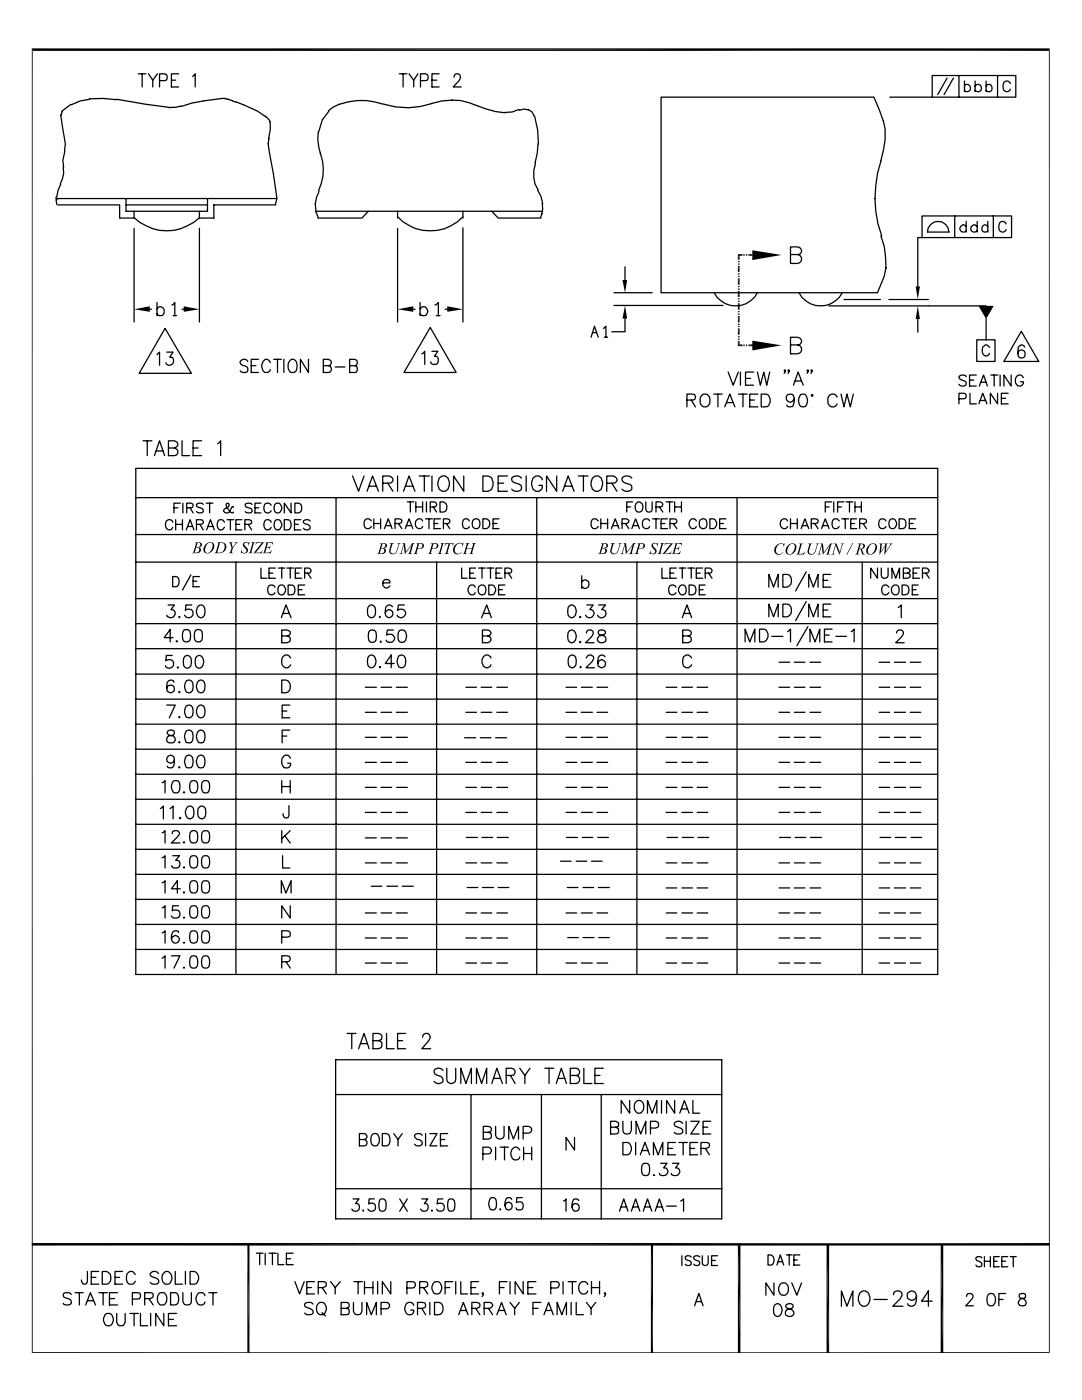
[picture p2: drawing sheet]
<svg xmlns="http://www.w3.org/2000/svg" width="216mm" height="279mm" viewBox="0 0 216 279" stroke-linecap="round" stroke-linejoin="round" font-family="sans-serif">
<g fill="none" stroke="#000" stroke-width=".25">
<path d="M17.9 19.7l2.7-.1 2.7 .3M17.9 19.8l-1.9 .4-1.8 .7M23.3 19.8l10.7 1.7M27.6 14.7h1.5M28.4 14.7v2.7M29.6 14.7l.9 1.3 .9-1.3M30.5 16v1.4M31.8 16.1h1.1a.7 .7 0 0 0 .5-.7 .7 .7 0 0 0-.5-.7h-1.1v2.7M34.2 16h.9M35.6 14.7h-1.4v2.7h1.4M38.4 15.2l.5-.5v2.7M45 19.6a34.5 34.5 0 0 0-8.8 1.7"/>
<path d="M45 19.7l.6 .1M45.5 19.8l.8 .3M79.7 14.7h1.5M80.4 14.7v2.7M81.6 14.7l.9 1.3 .9-1.3M82.5 16v1.4M83.9 16.1h1a.7 .7 0 0 0 .5-.7 .7 .7 0 0 0-.5-.7h-1v2.7M86.2 16h.9M87.6 14.7h-1.4v2.7h1.4M90.6 15.4a.6 .6 0 0 1 .4-.7h.4a.82 .82 0 0 1 .2 1.4l-1.2 1.3h1.6M174.4 19.4h-42.5v39h43.2l1.3-3.3 .4-1.7M174.4 19.5l1.9 4.7"/>
<path d="M177.5 19.4h8.5M186 15.1h16.7v4.3h-16.7zM189 15.6l-1.9 3.3M190.2 15.6l-1.8 3.3M191.3 15.1v4.3M192.4 17.2a.69 .69 0 0 1 1.2 0 .69 .69 0 0 1-.5 1.1h-.3l-.4-.3M192.4 16.2v2.1M194.6 17.2a.71 .71 0 0 1 1-.1 .71 .71 0 0 1 0 1 .71 .71 0 0 1-1-.1M194.6 16.2v2.1M196.8 17.2a.65 .65 0 0 1 .8-.3 .65 .65 0 0 1 .4 .8 .66 .66 0 0 1-.5 .6 .66 .66 0 0 1-.7-.3M196.8 16.2v2.1M199.1 15.1v4.3"/>
<path d="M201.6 16.7a.72 .72 0 0 0-.6-.5 .72 .72 0 0 0-.7 .2 1.31 1.31 0 0 0 .4 1.9 .74 .74 0 0 0 .9-.5M11.2 39.9l.1 .9M11.3 39.2l-.1 .4M11.3 39.6h.1M11.3 39.7v.2M12.1 36.8l-.5 1.1-.3 1.3M12.1 22.9l.2 1.1M12.3 24l.7 4.7M12.4 22.2l-.2 .7M12.6 33.4l.1 1.1M12.7 34.6l-.7 2.1M13 30.1l-.5 1.9 .2 1.4"/>
<path d="M13 28.8l-.1 1.3M14.1 20.8l-1.7 1.4M25.1 39.6v2.6h16.3v-2.6M36.1 21.2l-1 .2h-1.1M46.4 20.2l.7 .2M47.1 20.3l4.3 1.9 1.6 1.1M53 23.2l.9 1.1M53.7 27.6l-.2 1.1 1.7 10.5-.3 1.6M53.8 24.4l.1 1.4-.3 1.9M55.3 39.6l-44 .1M63.5 26.3l-.1 1.5 .5 2.8M63.7 38.2a5.4 5.4 0 0 0-.2 5.2"/>
<path d="M63.9 30.6a9.6 9.6 0 0 1-.3 7.4M64.3 23.8l-.7 2.5M65.6 22.2l-1.2 1.6M76.3 20.7a12.7 12.7 0 0 0-9.8 .6l-1 .8M86.1 20.7a12.2 12.2 0 0 1 9.1 .4l3.7 1.2 1.9 .2M86.2 20.7a15.3 15.3 0 0 1-9.8 0M103.5 21.8l-1.3 .6h-1.4M105.4 21.9l-.8-.1-1 .2M105.4 21.8l.8 .6 .4 .8M106.7 23.2l.6 2.7 .1 2.8M106.8 32.6a5.9 5.9 0 0 0 .6 5.2M107.3 37.9l.6 1.3 .4 1.4"/>
<path d="M107.4 28.7l-.2 1.9-.4 1.9M175.8 32.2a22.5 22.5 0 0 0 .1 14.9M176.3 24.1a14 14 0 0 1-.5 8M11.5 40.9h12.4v2.6h2.9v-1.3M25.1 40.9h16.3M26.8 43.4a9.4 9.4 0 0 0 13 0M26.8 45.6v18.7M39.8 45.6v18.7M55 40.9h-12.3v2.6h-2.9v-1.3M63 42.2h45.3M73.5 42.2l-1.3 1.3h-8.8M79.3 43.3a9 9 0 0 0 13.1 0"/>
<path d="M79.3 42.2v1.3M79.3 45.6v18.7M92.4 42.2v1.3M92.4 45.5v18.8M98.1 42.2l1.3 1.3h8.5M108.1 42.7l-.2 .7M108.2 40.6l.1 1.1-.2 1.1M122.5 58.4h7.6M124.7 53.3v2.6M142.5 58.4a4.9 4.9 0 0 0 8.6 0M157.7 50.8h1.5a.73 .73 0 0 0 .7-.5 .73 .73 0 0 0-.3-.9l-.4-.1h-1.5v3.3h1.5a.9 .9 0 0 0 .8-.9 .9 .9 0 0 0-.8-.9M159.4 58.4a4.9 4.9 0 0 0 8.7 0"/>
<path d="M168.4 59.8h7.3M175.8 47.1l.6 2.1 .4 4.3M177.4 59.8h7.9M184 43.1h17.8v4.3h-17.8zM184 47.4h-.9v9.8M189.3 46.3a2.12 2.12 0 0 0-2.1-2.1 2.12 2.12 0 0 0-2.1 2.1h4.3M190.5 43.1v4.3M192.8 45.2a.71 .71 0 0 0-1.1-.1 .71 .71 0 0 0 0 1.1 .71 .71 0 0 0 1.1-.1M192.8 44.2v2.1M195 45.2a.71 .71 0 0 0-1.1-.1 .71 .71 0 0 0 0 1.1 .71 .71 0 0 0 1.1-.1M195 44.2v2.1M197.1 45.2a.69 .69 0 0 0-1.2 .2 .69 .69 0 0 0 .8 .9l.4-.2"/>
<path d="M197.1 44.2v2.1M198.2 43.1v4.3M200.7 44.7a.74 .74 0 0 0-.8-.5 .74 .74 0 0 0-.6 .8l.2 1.1a.72 .72 0 0 0 .7 .2 .72 .72 0 0 0 .5-.5M29.9 61.7h.3M31.3 70.8l.5-.5v2.6M31.3 61.6l.4-.4a.88 .88 0 0 1 1.1 1 .88 .88 0 0 1-1.2 .7l-.3-.2M31.3 60.4v2.6M32.9 65.5l5.3 9h-10.4zM33.3 70.3h1.2l-.6 1h.3a.82 .82 0 0 1 .2 1.3 .82 .82 0 0 1-1.3-.2M34.3 60.9l.2-.1 .4-.4v2.6M34.5 63h.7M36.3 61.7h.4"/>
<path d="M49.4 72.1a.81 .81 0 0 0-.8-.4 .81 .81 0 0 0-.7 .7 1.24 1.24 0 0 0 1.1 .7l.3 .1a.78 .78 0 0 1 0 1.1 1.17 1.17 0 0 1-1.4-.3M50.1 73h1M51.6 71.7h-1.5v2.6h1.5M53.9 72.4a.91 .91 0 0 0-1-.7 1.57 1.57 0 0 0 0 2.6 .78 .78 0 0 0 1-.6M54.6 71.7h1.5M55.4 71.7v2.6M56.6 71.7v2.6M57.9 71.9a.89 .89 0 0 1 1 0 .89 .89 0 0 1 .4 .8 1.35 1.35 0 0 1-.7 1.6h-.4a1.61 1.61 0 0 1-.3-2.4zM61.6 71.7v2.6l-1.7-2.6v2.6M64.5 73h1a.6 .6 0 0 0 .6-.4 .6 .6 0 0 0-.2-.7l-.4-.2h-1v2.6h1a.68 .68 0 0 0 .6-.6 .68 .68 0 0 0-.6-.7M66.9 73.2h1.9M69.8 73h1a.65 .65 0 0 0 .5-.7 .65 .65 0 0 0-.5-.6h-1v2.6h1a.7 .7 0 0 0 .5-.6 .7 .7 0 0 0-.5-.7"/>
<path d="M82.5 61.7h.3M83.8 61.6a.89 .89 0 0 1 1.4-.1 .89 .89 0 0 1-.2 1.4 .93 .93 0 0 1-1.2-.2M83.8 60.4v2.6M84.2 70.6l.2-.1 .4-.4v2.6M85.9 65.4l5.1 8.9h-10.4zM86.2 70.1h1.2l-.7 1a.66 .66 0 0 1 .8 .9l-.1 .4a.82 .82 0 0 1-1.5-.2M86.8 60.9l.7-.5v2.6M87 63h.8M88.8 61.7h.4M117.9 67.3l.7-2.2 .8 2.2M118.2 66.4h.8M120.4 65.5l.5-.4v2.2"/>
<path d="M120.6 67.3h.6M122.5 61h21.8M124.7 63.6v2.6h-2.6M137.1 79.8h1.5l.2-.5-.2-.6h-1.5v2.5M137.9 79.8l.9 1.4M140 79l.2-.3a.97 .97 0 0 1 1.4 .9 1.18 1.18 0 0 1-1.2 1.6l-.2-.1a1.58 1.58 0 0 1-.2-2.1zM142.4 78.7h1.7M143.3 78.7v2.5M145.3 74.3l1 2.6 1-2.6M147.3 78.7h1.8M147.7 74.3v2.6M148.3 78.7v2.5"/>
<path d="M148.8 75.5h1M149.6 79.8h.9M150.4 74.3h-1.6v2.6h1.6M151.1 74.3l.6 2.6 .7-2.6 .6 2.6 .6-2.6M151.2 78.7h-1.6v2.5h1.6M151.9 78.7h.9a1.35 1.35 0 0 1 .9 1.2 1.35 1.35 0 0 1-.9 1.3h-.9zM156.7 73.9l-.2 .2v-.2h.2v.3l-.2 .3M157.5 73.9l-.2 .2-.1-.2h.3v.3l-.3 .3M157.7 68.8h1.5a.73 .73 0 0 0 .7-.5 .73 .73 0 0 0-.3-.8l-.4-.2h-1.5v3.3h1.5a.9 .9 0 0 0 .8-.9 .9 .9 0 0 0-.8-.9M158.3 76.9l1-2.6 1 2.6M158.5 79.5a.83 .83 0 0 1-1.1 .7 .83 .83 0 0 1-.5-1.2 .83 .83 0 0 1 1.3-.3 2.02 2.02 0 0 1 0 2.4 .93 .93 0 0 1-1.2-.2M158.7 76h1.2"/>
<path d="M159.8 78.7a.84 .84 0 0 1 1.2 .5 1.81 1.81 0 0 1-.3 1.9 .89 .89 0 0 1-1.2-.3 1.93 1.93 0 0 1 .3-2.1zM161.3 73.9l-.2 .2-.1-.2h.3v.3l-.3 .3M161.9 78.8h.3l-.1 .3h-.1zM162.1 73.9l-.2 .2-.1-.2h.3v.3l-.3 .3M165.4 61h31.4M167 79.2a.96 .96 0 0 0-1-.6 .96 .96 0 0 0-.8 1 1.18 1.18 0 0 0 1.3 1.6l.5-.6M167.8 78.7l.6 2.5 .6-2.5 .7 2.5 .6-2.5M183.1 63.7v2.6M191.3 79.6l1.3-.1 .2-.3-.1-.5-.4-.2h-1v2.1M192.8 75.2a.82 .82 0 0 0-1.5 .2 1.46 1.46 0 0 0 1.3 .7l.2 .6a.89 .89 0 0 1-1.5 0M193.5 75.9h.8M193.5 78.5v2.1h1.3"/>
<path d="M194.8 74.8h-1.3v2.2h1.3M194.9 67.8h3.6v4.3h-3.6zM195.4 77l.9-2.2 .7 2.2M195.6 79.9h1.1M195.7 76.3h1.1M196.8 63.7v4.1M197.4 69.3v-.1a.69 .69 0 0 0-.7-.4 .69 .69 0 0 0-.6 .5l-.1 .4a.93 .93 0 0 0 .1 1 .93 .93 0 0 0 1 .3l.3-.5M197.7 74.8h1.4M198.4 74.8v2.2M199.1 78.5v2.1l-1.5-2.1v2.1M199.6 74.8v2.2M199.8 79.5h.9"/>
<path d="M201.2 78.5h-1.4v2.1h1.4M201.8 74.8v2.2l-1.5-2.2v2.2M203.8 66.1l3.5 6h-7zM204.2 75.4a.83 .83 0 0 0-.9-.6 .83 .83 0 0 0-.7 .9 1.07 1.07 0 0 0 1 1.3 .95 .95 0 0 0 .6-.8h-.6M204.5 69.3l-.5-.5-.5 .2a2.61 2.61 0 0 0-.3 2.1 .76 .76 0 0 0 1.1 .1 .76 .76 0 0 0 0-1.1 .76 .76 0 0 0-1.1 .1l-.1 .4M27.1 99.3h160M27.1 93.5h160v101h-160zM28.5 88h1.8M29.4 88v2.9M30.8 90.9l1-2.9 1.1 2.9M31.2 90h1.3M33.6 89.4h1.2l.5-.2 .2-.4-.2-.6-.5-.2h-1.2v2.9h1.2a.76 .76 0 0 0 .6-.4 .76 .76 0 0 0-.1-.8l-.5-.3"/>
<path d="M36.3 88v2.9h1.5M38.5 89.4h1M40.2 88h-1.7v2.9h1.7M43.4 88.6l.6-.6v2.9M67.1 99.3v95.2M70.4 95l1.1 3 1.1-3M73.2 98l1.1-3 1.2 3M73.7 97h1.4M76.4 96.4h1.2a.73 .73 0 0 0 .8-.8l-.3-.4-.5-.2h-1.2v3M77.4 96.4l1 1.6M79.3 95v3M80.5 98l1.1-3 1.2 3"/>
<path d="M80.9 97h1.5M83.7 95h2M84.7 95v3M86.2 95v3M87.6 95.4a1.02 1.02 0 0 1 1.1-.4 1.02 1.02 0 0 1 .8 .8 1.79 1.79 0 0 1-.7 2.2 1.25 1.25 0 0 1-1.4-1.1v-.7zM92.5 95v3l-2-3v3M96.4 95h1a1.16 1.16 0 0 1 1 1.2 1.99 1.99 0 0 1-.6 1.7l-.4 .1h-1zM99.4 96.4h1.1M101.3 95h-1.9v3h1.9M104.1 95.4a1.26 1.26 0 0 0-2 0 .74 .74 0 0 0 .6 1l1.1 .4a.7 .7 0 0 1 0 1.1 1.29 1.29 0 0 1-1.7-.3M105 95v3M107.1 99.3v95.2"/>
<path d="M108.2 95.8a1.02 1.02 0 0 0-.8-.8 1.02 1.02 0 0 0-1.1 .4 1.88 1.88 0 0 0 .6 2.6 1.05 1.05 0 0 0 1.3-1.1h-.7M111.1 95v3l-2-3v3M112.3 98l1.1-3 1.2 3M112.7 97h1.4M115.4 95h1.9M116.4 95v3M118.2 95.4a1.02 1.02 0 0 1 1-.4 1.02 1.02 0 0 1 .9 .8 1.79 1.79 0 0 1-.7 2.2 1.25 1.25 0 0 1-1.5-1.1v-.7zM121.1 96.4h1.2a.73 .73 0 0 0 .8-.8l-.3-.4-.5-.2h-1.2v3M122.1 96.4l1 1.6M126.1 95.4a1.26 1.26 0 0 0-2 0 .77 .77 0 0 0 .5 1l1.4 .5 .1 .7a1.26 1.26 0 0 1-2 0M144.6 81.2l1-2.5 1 2.5M145 80.3h1.2"/>
<path d="M147.1 99.3v95.2M195.3 80.6l.8-2.1 .8 2.1M27.1 119.5h160zM27.1 112.2h160M27.1 106.7h160M34.5 115.1h.6a1.08 1.08 0 0 1 .7 1 1.08 1.08 0 0 1-.7 1h-.6zM34.5 104.2a.72 .72 0 0 0-.6-.5 .72 .72 0 0 0-.7 .3 1.09 1.09 0 0 0 .8 1.7h.2l.3-.5M34.7 101.3h.8M35.1 103.7v2M35.1 104.6h1.3M36 100.4h-1.3v2M36.4 103.7v2"/>
<path d="M36.5 100.4v2M37.2 105.7l.7-2 .8 2M37.3 101.3h.8a.47 .47 0 0 0 .4-.4 .47 .47 0 0 0-.4-.5h-.8v2M37.4 105.1h1M37.9 101.3l.6 1.1M38.1 114.7l-1.7 3.1M38.5 116h.8M39.2 104.6h1.2l.2-.3-.1-.4-.5-.2h-.8v2M39.8 115.1h-1.3v2h1.3M39.9 104.6l.7 1.1M40.6 100.7a.82 .82 0 0 0-1.4 .1 1.53 1.53 0 0 0 1.2 .7 .51 .51 0 0 1 0 .8 1.08 1.08 0 0 1-1.2-.2M41.1 100.4h1.4"/>
<path d="M41.2 105.7l.8-2 .8 2M41.5 105.1h1M41.8 100.4v2M44.8 104.2a.72 .72 0 0 0-.6-.5 .72 .72 0 0 0-.7 .3 1.31 1.31 0 0 0 .4 1.7 .77 .77 0 0 0 .9-.5M45.3 103.7h1.4M46 103.7v2M46.6 101.3l-.2-.2-.3 .2a1.01 1.01 0 0 1-1.1 1.1l-.4-.4v-.1l.3-.4 .7-.3 .1-.4-.1-.3h-.4a.78 .78 0 0 0 .2 .9l.5 .7a.46 .46 0 0 0 .7 .2v-.1M47.1 112.2v82.3M47.1 104.6h.7M48.3 103.7h-1.2v2h1.2M48.9 104.6h.8l.4-.1a.48 .48 0 0 0 .1-.5 .48 .48 0 0 0-.5-.3h-.8v2M49.5 104.6l.7 1.1"/>
<path d="M50.3 100.7a.82 .82 0 0 0-1.4 .1l.2 .4 1 .3a.51 .51 0 0 1 0 .8 1.08 1.08 0 0 1-1.2-.2M50.9 101.3h.7M52.1 113.4v2h1.2M52.1 100.4h-1.2v2h1.2M53.7 114.4h.7M54.1 100.8a.81 .81 0 0 0-1.1-.3 .81 .81 0 0 0-.3 1.1 .75 .75 0 0 0 .5 .8 .75 .75 0 0 0 .9-.5M54.1 104.2a.72 .72 0 0 0-.6-.5 .72 .72 0 0 0-.7 .3 1.21 1.21 0 0 0 .5 1.7 .74 .74 0 0 0 .8-.5M54.9 100.7l.3-.3a.98 .98 0 0 1 1 1 .98 .98 0 0 1-1 1l-.2-.1a1.35 1.35 0 0 1-.1-1.6zM54.9 117.2a.81 .81 0 0 0-1.1-.4 .81 .81 0 0 0-.4 1.1 .75 .75 0 0 0 .6 .8 .75 .75 0 0 0 .9-.4M54.9 113.4h-1.2v2h1.2M55 103.8a.91 .91 0 0 1 1.1 .3 .91 .91 0 0 1-.1 1.1l-.4 .5h-.4l-.3-.3a1.32 1.32 0 0 1 .1-1.6zM55.5 113.4h1.3"/>
<path d="M55.6 117l.4-.2a.98 .98 0 0 1 1 .9 .98 .98 0 0 1-1 1l-.2-.1a1.35 1.35 0 0 1-.2-1.6zM56.2 113.4v2M56.7 103.7h.7a1.08 1.08 0 0 1 .7 1 1.08 1.08 0 0 1-.7 1h-.7zM57.2 113.4h1.4M57.5 116.8h.7a1.03 1.03 0 0 1 .7 .9 1.03 1.03 0 0 1-.7 1h-.7zM57.9 113.4v2M58.1 100.4v2l-1.4-2v2M58.8 104.6h.7M58.8 100.4h.7a1.03 1.03 0 0 1 .7 1 1.03 1.03 0 0 1-.7 1h-.7zM58.9 114.4h.8M59.5 117.7h.8M60 103.7h-1.2v2h1.2"/>
<path d="M60.2 113.4h-1.3v2h1.3M60.8 114.4l1.1-.1 .2-.3-.1-.4-.4-.2h-.8v2M60.8 116.8h-1.3v1.9h1.3M61.4 114.4l.7 1M61.9 104a.99 .99 0 0 0-1.4 0l.1 .4 1 .3 .3 .5v.2a.82 .82 0 0 1-1.4 0M74.1 104a.81 .81 0 0 0-1.1-.4 .81 .81 0 0 0-.4 1.1 .75 .75 0 0 0 .6 .8 .75 .75 0 0 0 .9-.4M74.6 103.5v2M74.6 104.5h1.3M75.9 103.5v2M76.4 116.3h1.4a.77 .77 0 0 0-1.1-.6 .77 .77 0 0 0-.2 1.2 .74 .74 0 0 0 .6 .5 .74 .74 0 0 0 .7-.5M76.7 105.5l.8-2 .7 2M77 104.9h1"/>
<path d="M78.8 104.5h.9l.4-.2v-.6l-.4-.2h-.9v2M79.5 104.5l.7 1M80.9 105.5l.7-2 .8 2M81.1 104.9h.9M81.3 100.2h1.2M81.9 100.2v2M83 100.2v2M83 101.2h1.3M84.3 104l-.2-.4a.98 .98 0 0 0-1.3 .7 .98 .98 0 0 0 .7 1.2h.4l.4-.4M84.3 100.2v2M84.9 103.5h1.4M85.1 100.2v2"/>
<path d="M85.6 103.5v2M85.9 101.2l1.1-.1 .1-.3-.1-.4-.3-.2h-.8v2M86.4 101.2l.7 1M86.6 104.5h.8M87.1 112.2v82.3M87.8 100.2h.7a1.08 1.08 0 0 1 .7 1 1.08 1.08 0 0 1-.7 1h-.7zM87.9 103.5h-1.3v2h1.3M88.5 104.5h.8a.47 .47 0 0 0 .5-.5 .47 .47 0 0 0-.5-.5h-.8v2M89.1 104.5l.6 1M92.1 113.4v2h1.1M93.6 104l-.4-.5a1.02 1.02 0 0 0-1 .8 1.02 1.02 0 0 0 .4 1.1l.6 .1 .4-.4M93.7 114.4h.8"/>
<path d="M94.4 103.8a.83 .83 0 0 1 1.1-.1 .83 .83 0 0 1 .3 1 .81 .81 0 0 1-1.1 .8 .81 .81 0 0 1-.5-1.2zM94.8 117.2l-.4-.4a.98 .98 0 0 0-1 .9 .98 .98 0 0 0 1 1l.4-.4M94.9 113.4h-1.2v2h1.2M95.5 113.4h1.4M95.6 117a.83 .83 0 0 1 1.1-.1 .83 .83 0 0 1 .2 1 .81 .81 0 0 1-1 .8 .81 .81 0 0 1-.5-1.2zM96.2 113.4v2M96.4 103.5h.6a1.03 1.03 0 0 1 .7 1 1.03 1.03 0 0 1-.7 1h-.6zM97.2 113.4h1.4M97.5 116.8h.7a1.03 1.03 0 0 1 .7 .9 1.03 1.03 0 0 1-.7 1h-.7zM97.9 113.4v2M98.4 104.5h.7M99 114.4h.7"/>
<path d="M99.5 117.7h.7M99.6 103.5h-1.2v2h1.2M100.2 113.4h-1.2v2h1.2M100.8 114.4l1.1-.1 .2-.3-.1-.4-.4-.2h-.8v2M100.8 116.8h-1.3v1.9h1.3M101.4 114.4l.7 1M116.1 116.1l.5-.4h.3a1.01 1.01 0 0 1 .5 1.4l-.5 .3h-.3l-.5-.3M116.1 114.9v2.5M119.4 104a.81 .81 0 0 0-1.1-.4 .81 .81 0 0 0-.4 1.1l.2 .5 .3 .3h.5l.5-.4M119.9 104.5h1.3M119.9 103.5v2M121.2 103.5v2"/>
<path d="M122 105.5l.8-2 .7 2M122.3 104.9h1M124.1 104.5l1.1-.1 .3-.3v-.2l-.5-.4h-.9v2M124.8 104.5l.7 1M125.1 101.2h.7M126.1 105.5l.7-2 .8 2M126.2 100.2h-1.1v2M126.4 104.9h.9M127.1 100.3a.81 .81 0 0 1 1.2 .6l-.2 1a.78 .78 0 0 1-1.2 0 1.28 1.28 0 0 1 .2-1.6zM127.1 112.2v82.3M128.9 100.2v1.4a.64 .64 0 0 0 .6 .6 .64 .64 0 0 0 .6-.6v-1.4M129.6 104a.81 .81 0 0 0-1.1-.4 .81 .81 0 0 0-.3 1.1 .75 .75 0 0 0 .6 .8 .75 .75 0 0 0 .8-.4"/>
<path d="M130.2 103.5h1.4M130.9 101.2l1.2-.1 .1-.3v-.4l-.5-.2h-.8v2M130.9 103.5v2M131.6 101.2l.6 1M131.9 104.5h.8M132.1 113.4v2h1.2M132.9 100.2h1.4M133.2 103.5h-1.3v2h1.3M133.6 100.2v2M133.7 104.5h.9a.47 .47 0 0 0 .5-.5 .47 .47 0 0 0-.5-.5h-.9v2M133.7 114.4h.8M134.4 104.5l.6 1"/>
<path d="M134.6 101.2h1.4M134.6 100.2v2M134.9 117.2a.81 .81 0 0 0-1.1-.4 .81 .81 0 0 0-.4 1.1 .75 .75 0 0 0 .6 .8 .75 .75 0 0 0 .9-.4M135 113.4h-1.3v2h1.3M135.6 113.4h1.2M135.6 117l.4-.2a1.02 1.02 0 0 1 1 .7 1.02 1.02 0 0 1-.4 1.1l-.6 .1a1.08 1.08 0 0 1-.4-1.7zM136 100.2v2M136.1 113.4v2M137.2 113.4h1.4M137.5 116.8h.7a1.03 1.03 0 0 1 .7 .9 1.03 1.03 0 0 1-.7 1h-.7zM137.9 113.4v2M138.9 104l-.4-.5a.98 .98 0 0 0-1 1 .98 .98 0 0 0 1 1l.4-.4"/>
<path d="M138.9 114.4h.8M139.5 117.7h.8M139.7 103.8a.83 .83 0 0 1 1.1-.1 .83 .83 0 0 1 .3 1 .81 .81 0 0 1-1.1 .8 .81 .81 0 0 1-.5-1.2zM140.2 113.4h-1.3v2h1.3M140.7 114.4l1.2-.1 .2-.3-.1-.4-.4-.2h-.9v2M140.7 116.8h-1.2v1.9h1.2M141.4 114.4l.7 1M141.6 103.5h.7a1.03 1.03 0 0 1 .7 1 1.03 1.03 0 0 1-.7 1h-.7zM143.6 104.5h.8M144.9 103.5h-1.3v2h1.3M153.4 117.2v-2.6l.9 2.6 1-2.6v2.6M156.2 114.6h.9a1.35 1.35 0 0 1 .8 1.3 1.35 1.35 0 0 1-.8 1.3h-.9z"/>
<path d="M157.1 104l-.2-.4a.98 .98 0 0 0-1.3 .7 .98 .98 0 0 0 .7 1.2h.4l.4-.4M157.7 104.5h1.4M157.7 103.5v2M159.1 103.5v2M159.9 105.5l.7-2 .8 2M160.1 104.9h.9M160.9 114.1l-2.2 3.8M161.4 117.2v-2.6l.9 2.6 .9-2.6v2.6M161.9 104.5l1.2-.1 .1-.3v-.4l-.5-.2h-.8v2M162.6 104.5l.6 1M163.9 105.5l.8-2 .7 2M164.2 104.9h1"/>
<path d="M164.3 115.8h.9M164.7 101.2h.7M165.8 114.6h-1.5v2.6h1.5M165.9 100.2h-1.2v2M166.4 100.2v2M167.1 101.2h.8M167.5 104a.81 .81 0 0 0-1.1-.4 .81 .81 0 0 0-.4 1.1l.2 .5 .3 .3h.5l.5-.4M168 103.5h1.3M168.4 100.2h-1.3v2M168.7 103.5v2M168.8 100.2h1.4M169.5 100.2v2"/>
<path d="M169.8 104.5h.7M170.6 101.2h1.3M170.6 100.2v2M170.9 103.5h-1.1v2h1.1M171.5 104.5h.9l.4-.2v-.6l-.4-.2h-.9v2M171.9 100.2v2M172 112.2v82.3M172.2 104.5l.7 1M175.1 113.4v2l-1.4-2v2M175.9 113.4v1.7a.72 .72 0 0 0 .8 .3 .72 .72 0 0 0 .5-.6v-1.4M176.8 104a.81 .81 0 0 0-1.1-.4 .81 .81 0 0 0-.4 1.1 .75 .75 0 0 0 .6 .8 .75 .75 0 0 0 .9-.4M177.4 117.2a.81 .81 0 0 0-1.1-.4 .81 .81 0 0 0-.4 1.1l.2 .5 .3 .3h.5l.5-.4"/>
<path d="M177.5 103.8l.4-.3a.98 .98 0 0 1 1 1 .98 .98 0 0 1-1 1l-.2-.1a1.35 1.35 0 0 1-.2-1.6zM178 117.2a.81 .81 0 0 1 1.1-.4 .81 .81 0 0 1 .3 1.1l-.2 .5-.3 .3a.98 .98 0 0 1-1-.5 .98 .98 0 0 1 .1-1zM178 115.4v-2l.7 2 .8-2v2M179.4 103.5h.7a1.03 1.03 0 0 1 .7 1 1.03 1.03 0 0 1-.7 1h-.7zM180 116.8h.7a1.03 1.03 0 0 1 .7 .9 1.03 1.03 0 0 1-.7 1h-.7zM180.3 114.4l1.1-.1 .2-.5-.5-.4h-.8v2h.8l.5-.3v-.4l-.5-.3M181.4 104.5h.8M182 117.7h.8M182.2 114.4h.8M182.7 103.5h-1.3v2h1.3M183.2 116.8h-1.2v1.9h1.2M183.5 113.4h-1.3v2h1.3"/>
<path d="M184.1 114.4l1.1-.1 .2-.5-.5-.4h-.8v2M184.7 114.4l.7 1M27.1 124.5h160M27.1 129.5h160M27.1 134.5h160M27.1 139.5h160M33.5 120.7h1.3l-.7 1a.81 .81 0 0 1 .9 .7 .81 .81 0 0 1-.8 .9l-.8-.3-.1-.2M34.4 130.8h-1.2l-.1 1.1a.86 .86 0 0 1 1.3-.1 .86 .86 0 0 1-.1 1.3 .86 .86 0 0 1-1.3-.3M34.5 127.3h-1.7l1.2-1.7v2.5M34.7 136.1l-.1-.2a.82 .82 0 0 0-1.2 .3l-.1 1.2a.85 .85 0 0 0 .8 .9 .78 .78 0 0 0 .7-.8 .78 .78 0 0 0-.7-.8 .78 .78 0 0 0-.8 .7M35.3 127.8l-.2 .2h.3M35.5 133.1v.2l.1-.1"/>
<path d="M35.8 138l-.2 .1 .2 .2 .1-.2M35.8 123l-.2 .1 .2 .2 .1-.2M36.7 125.7a.89 .89 0 0 1 1.2 .4 2.35 2.35 0 0 1-.2 1.9 .89 .89 0 0 1-1.2-.3 2.35 2.35 0 0 1 .2-2zM36.9 131a.74 .74 0 0 1 1.2 .3 2.21 2.21 0 0 1-.3 1.9 .74 .74 0 0 1-1.1-.4 2.21 2.21 0 0 1 .2-1.8zM37.2 135.9a.81 .81 0 0 1 1.2 .3 2.21 2.21 0 0 1-.2 1.9l-.6 .2a1.39 1.39 0 0 1-.6-2.1zM38.3 120.7h-1.2l-.1 1.1a.88 .88 0 0 1 1.3 .1 .88 .88 0 0 1-.2 1.3 .88 .88 0 0 1-1.3-.4M39.1 125.7a.89 .89 0 0 1 1.2 .4 2.35 2.35 0 0 1-.3 1.9 .89 .89 0 0 1-1.1-.3 2.35 2.35 0 0 1 .2-2zM39.3 131a.74 .74 0 0 1 1.2 .3 1.28 1.28 0 0 1-.9 2 1.14 1.14 0 0 1-.7-1.4l.1-.6zM39.6 135.9a.74 .74 0 0 1 1.2 .3 2.21 2.21 0 0 1-.2 1.9 .74 .74 0 0 1-1.2-.3 1.65 1.65 0 0 1 .2-1.9zM39.6 120.9a.74 .74 0 0 1 1.2 .3 2.21 2.21 0 0 1-.2 1.9 .74 .74 0 0 1-1.2-.3 1.65 1.65 0 0 1 .2-1.9zM56.1 123.3l1-2.6 1 2.6M56.2 135.7h.9a1.36 1.36 0 0 1 .8 1.3 1.36 1.36 0 0 1-.8 1.3h-.9z"/>
<path d="M56.2 126.9l1.5-.1a.6 .6 0 0 0 .1-.8l-.5-.3h-1.1v2.6h1.1l.5-.3v-.8l-.5-.3M56.5 122.4h1.2M58 131.3a.91 .91 0 0 0-1-.6 .91 .91 0 0 0-.8 1 1.35 1.35 0 0 0 .7 1.6 1 1 0 0 0 1.1-.6M72.9 137.2h2.2M73.7 130.9a.74 .74 0 0 1 1.1 .3 1.28 1.28 0 0 1-.8 2.1 1.14 1.14 0 0 1-.7-1.5l.1-.6zM73.7 120.9a.74 .74 0 0 1 1.1 .3 2.21 2.21 0 0 1-.2 1.9 .74 .74 0 0 1-1.2-.3 2.21 2.21 0 0 1 .3-1.9zM73.8 125.8a.89 .89 0 0 1 1.2 .4 2.35 2.35 0 0 1-.2 1.9 .89 .89 0 0 1-1.2-.3 2.35 2.35 0 0 1 .2-2zM75.8 133v.3l.1-.2M75.8 123v.3l.1-.2M75.9 127.9v.2h.2M76 137.2h2.1M78.3 121.1a.76 .76 0 0 0-.7-.4 .76 .76 0 0 0-.6 .5 1.84 1.84 0 0 0 .2 1.9 .76 .76 0 0 0 1.1-.3 .76 .76 0 0 0-.5-1.1 .76 .76 0 0 0-.9 .7"/>
<path d="M78.5 125.7h-1.2l-.2 1a.9 .9 0 0 1 1.4 .1 .9 .9 0 0 1-.2 1.3 .97 .97 0 0 1-1.3-.3M78.7 132.4h-1.8l1.2-1.7v2.6M79.1 137.2h2.2M79.6 130.9a.81 .81 0 0 1 1.3 .3 2.21 2.21 0 0 1-.3 1.9l-.6 .2a1.39 1.39 0 0 1-.6-2.1zM79.8 125.8a.89 .89 0 0 1 1.1 .4 1.76 1.76 0 0 1-.2 1.9 .89 .89 0 0 1-1.2-.3 2.35 2.35 0 0 1 .3-2zM80.7 120.7h-1.2l-.2 1.1a.89 .89 0 0 1 1.6 .3 .89 .89 0 0 1-1.1 1.2l-.5-.3-.1-.2M93 137.2h2.1M96 137.2h2.1M96.1 123.3l1-2.6 .9 2.6M96.3 126.9h1.1a.6 .6 0 0 0 .4-.9l-.4-.3h-1.1v2.6h1.1a.69 .69 0 0 0 .4-1.1l-.4-.3M96.5 122.4h1.2M98 131.3l-.1-.2-.5-.4a1.27 1.27 0 0 0-1.3 1.3 1.27 1.27 0 0 0 1.3 1.3l.5-.4 .1-.2"/>
<path d="M99.1 137.2h2.2M112.9 137.2h2.2M113.6 120.9a.74 .74 0 0 1 1.2 .3 1.28 1.28 0 0 1-.8 2.1 1.14 1.14 0 0 1-.7-1.5l.1-.6zM113.6 125.9a.74 .74 0 0 1 1.2 .3 1.28 1.28 0 0 1-.8 2.1 1.14 1.14 0 0 1-.7-1.5l.1-.6zM113.7 130.9a.74 .74 0 0 1 1.2 .3 2.21 2.21 0 0 1-.3 1.9 .74 .74 0 0 1-1.1-.3 2.21 2.21 0 0 1 .2-1.9zM115.7 123v.3l.2-.2M115.7 128v.3l.2-.2M115.8 133v.3l.2-.2M116 137.2h2.2M117 126.3l.1-.3 .3-.3h.5a.62 .62 0 0 1 .4 1l-1.5 1.6h1.7M117 131.3a.72 .72 0 0 1 .8-.6 .72 .72 0 0 1 .6 .8l-.3 .6-1.2 1.2h1.7M117.1 120.7h1.3l-.7 1a.85 .85 0 0 1 .7 1.2 .85 .85 0 0 1-1.4 .1l-.2-.2"/>
<path d="M119.1 137.2h2.1M119.5 125.9v.7l.7 .2a.76 .76 0 0 1 .6 1.2 1 1 0 0 1-1.6-.2v-.4l.3-.5 1.1-.3 .2-.5a.97 .97 0 0 0-1.3-.2zM119.5 120.7h1.3l-.7 1a.83 .83 0 0 1 .8 .9 .83 .83 0 0 1-1.1 .7l-.6-.5M120.7 131.1a.76 .76 0 0 0-.7-.4 .76 .76 0 0 0-.6 .5l-.1 1.2a.85 .85 0 0 0 .8 .9 .78 .78 0 0 0 .8-.8 .78 .78 0 0 0-.8-.8 .78 .78 0 0 0-.8 .7M132.9 137.2h2.1M136.1 137.2h2.1M136.1 123.3l1-2.6 .9 2.6M136.2 126.9l1.5-.1a.6 .6 0 0 0 .1-.8l-.5-.3h-1.1v2.6h1.1l.5-.3v-.8l-.5-.3M136.5 122.4h1.2M138 131.3a1.02 1.02 0 0 0-1.6-.2l-.2 .6a1.19 1.19 0 0 0 1.2 1.6l.6-.6M139.1 137.2h2.1M148.7 128.1v-2.5l.9 2.5 1-2.5v2.5"/>
<path d="M151.6 125.6h.8a1.35 1.35 0 0 1 .9 1.2 1.35 1.35 0 0 1-.9 1.3h-.8zM153.4 123.1v-2.5l.9 2.5 1-2.5v2.5M154 127h2.2M155.4 137.2h2.2M155.4 132.2h2.2M156.2 120.6h.9a1.35 1.35 0 0 1 .8 1.2 1.35 1.35 0 0 1-.8 1.3h-.9zM157.1 126.1l.6-.5v2.5M158.5 137.2h2.1M158.5 132.2h2.1M160.9 120.1l-2.2 3.8M161.2 125.1l-2.2 3.8M161.4 123.1v-2.5l.9 2.5 .9-2.5v2.5"/>
<path d="M161.6 128.1v-2.5l1 2.5 1-2.5v2.5M161.6 137.2h2.1M161.6 132.2h2.1M164.3 121.8h.9M164.5 126.7h.9M165.8 120.6h-1.5v2.5h1.5M166 125.6h-1.5v2.5h1.5M166.8 127h2.1M169.8 126.1l.6-.5v2.5M175.4 137.2h2.1M175.4 132.2h2.1M178.5 137.2h2.2"/>
<path d="M178.5 132.2h2.2M178.9 126.3l.1-.3 .3-.3h.5a.62 .62 0 0 1 .4 1l-1.5 1.6h1.7M179.2 121.2l.6-.5v2.6M181.6 137.2h2.1M181.6 132.2h2.1M27.1 144.5h160M27.1 149.5h160M27.1 154.5h160M27.1 159.5h160M32.3 156.2l.6-.4v2.4M33.3 140.7h1.7l-1.2 2.6M33.5 145.9l-.1 .2 .1 .5 1.1 .3 .4 .5a.76 .76 0 0 1-.6 .9h-.5a.73 .73 0 0 1-.6-.6 .73 .73 0 0 1 .3-.8l.9-.2a.58 .58 0 0 0 .2-.8l-.3-.2z"/>
<path d="M34.6 155.9a.89 .89 0 0 1 1.2 .3 2.45 2.45 0 0 1-.2 2 .84 .84 0 0 1-1.2-.5 1.65 1.65 0 0 1 .2-1.8zM34.8 151.6a.76 .76 0 0 1-1.2 .5 .76 .76 0 0 1 .1-1.3 .76 .76 0 0 1 1.1 .8l-.1 1.1a.84 .84 0 0 1-1.2 .5l-.1-.3M35.8 143l-.2 .1 .2 .2 .1-.2M35.8 148l-.2 .2h.3M35.8 153l-.2 .2h.3M36.7 158l-.1 .2h.2M37.2 140.9a.81 .81 0 0 1 1.2 .3 2.21 2.21 0 0 1-.2 1.9l-.6 .2a1.39 1.39 0 0 1-.6-2.1zM37.2 145.9a.81 .81 0 0 1 1.2 .3 2.45 2.45 0 0 1-.2 2h-1a2.08 2.08 0 0 1 0-2.3zM37.2 150.9a.81 .81 0 0 1 1.2 .3 2.45 2.45 0 0 1-.2 2h-1a2.08 2.08 0 0 1 0-2.3zM38.2 155.9a.89 .89 0 0 1 1.2 .3 2.45 2.45 0 0 1-.3 2 .84 .84 0 0 1-1.2-.5 2.21 2.21 0 0 1 .3-1.8zM39.6 140.9a.74 .74 0 0 1 1.2 .3 2.21 2.21 0 0 1-.2 1.9 .74 .74 0 0 1-1.2-.4 1.65 1.65 0 0 1 .2-1.8zM39.6 145.9a.74 .74 0 0 1 1.2 .3 2.45 2.45 0 0 1-.2 2 .84 .84 0 0 1-1.2-.5 1.65 1.65 0 0 1 .2-1.8z"/>
<path d="M39.6 150.9a.74 .74 0 0 1 1.2 .3 2.45 2.45 0 0 1-.2 2 .84 .84 0 0 1-1.2-.5 1.65 1.65 0 0 1 .2-1.8zM40.6 155.9a.89 .89 0 0 1 1.1 .3 2.45 2.45 0 0 1-.2 2 .84 .84 0 0 1-1.2-.5 2.21 2.21 0 0 1 .3-1.8zM56.2 155.8v2.4M56.2 157h1.7M56.3 141.9h.9M56.3 146.9h.9M57.8 140.7h-1.5v2.6h1.5M57.8 145.7h-1.5v2.6M57.9 155.8v2.4M58 151.3a.91 .91 0 0 0-1.4-.4 1.54 1.54 0 0 0 .3 2.3h.8l.3-.5v-.4h-.6M72.9 157.1h2.2M72.9 152.1h2.2"/>
<path d="M72.9 147.2h2.2M72.9 142.2h2.2M76 157.1h2.1M76 152.1h2.1M76 147.2h2.1M76 142.2h2.1M79.1 152.1h2.2M79.1 147.2h2.2M79.1 142.2h2.2M79.2 157.1h2.1M92.7 147.2h2.2M93 157.1h2.1"/>
<path d="M93 152.1h2.1M93 142.2h2.1M95.8 147.2h2.2M96 157.1h2.1M96 152.1h2.1M96 142.2h2.1M98.9 147.2h2.2M99.1 157.1h2.2M99.1 152.1h2.2M99.1 142.2h2.2M112.9 157.1h2.2M112.9 152.1h2.2"/>
<path d="M112.9 147.2h2.2M112.9 142.2h2.2M116 157.1h2.2M116 152.1h2.2M116 147.2h2.2M116 142.2h2.2M119.1 157.1h2.1M119.1 152.1h2.1M119.1 147.2h2.1M119.1 142.2h2.1M132.9 157.1h2.1M132.9 152.1h2.1"/>
<path d="M132.9 147.2h2.1M132.9 142.2h2.1M136.1 157.1h2.1M136.1 152.1h2.1M136.1 147.2h2.1M136.1 142.2h2.1M139.1 157.1h2.1M139.1 152.1h2.1M139.1 147.2h2.1M139.1 142.2h2.1M155.4 157.1h2.2M155.4 152.1h2.2"/>
<path d="M155.4 147.2h2.2M155.4 142.2h2.2M158.5 157.1h2.1M158.5 152.1h2.1M158.5 147.2h2.1M158.5 142.2h2.1M161.6 157.1h2.1M161.6 152.1h2.1M161.6 147.2h2.1M161.6 142.2h2.1M175.4 157.1h2.1M175.4 152.1h2.1"/>
<path d="M175.4 147.2h2.1M175.4 142.2h2.1M178.5 157.1h2.2M178.5 152.1h2.2M178.5 147.2h2.2M178.5 142.2h2.2M181.6 157.1h2.1M181.6 152.1h2.1M181.6 147.2h2.1M181.6 142.2h2.1M27.1 164.5h160M27.1 169.5h160"/>
<path d="M27.1 174.5h160M27.1 179.5h160M32 161.4l.6-.5v2.5M32.3 166.2l.6-.4v2.4M32.3 171.2l.6-.4v2.4M32.3 176.2l.6-.4v2.4M34 161.4l.5-.5v2.5M34.4 166.4l.1-.5a.89 .89 0 0 1 1.3 .3v.3l-.4 .5-1.2 1.2h1.7M34.5 170.8h1.3l-.7 .9a.8 .8 0 0 1 .8 .9 .8 .8 0 0 1-1.1 .6l-.3-.1-.3-.3M36 163.2h-.2l.2 .2 .1-.2M36 177.4h-1.8l1.2-1.6v2.4M36.7 168l-.1 .1h.2"/>
<path d="M36.7 173l-.1 .1h.2M36.7 178l-.1 .1h.2M37.4 161a.74 .74 0 0 1 1.2 .4 2.21 2.21 0 0 1-.2 1.8 .74 .74 0 0 1-1.2-.3 1.65 1.65 0 0 1 .2-1.9zM38.2 165.9a.89 .89 0 0 1 1.2 .3 2.35 2.35 0 0 1-.3 1.9 .89 .89 0 0 1-1.2-.3 2.35 2.35 0 0 1 .3-1.9zM38.2 170.9a.89 .89 0 0 1 1.2 .3 2.35 2.35 0 0 1-.3 1.9 .89 .89 0 0 1-1.2-.3 2.35 2.35 0 0 1 .3-1.9zM38.2 175.9a.89 .89 0 0 1 1.2 .3 2.35 2.35 0 0 1-.3 1.9 .89 .89 0 0 1-1.2-.3 2.35 2.35 0 0 1 .3-1.9zM39.8 161a.74 .74 0 0 1 1.2 .4 2.21 2.21 0 0 1-.3 1.8 .74 .74 0 0 1-1.2-.3 2.21 2.21 0 0 1 .3-1.9zM40.6 165.9a.89 .89 0 0 1 1.1 .3 2.35 2.35 0 0 1-.2 1.9 .89 .89 0 0 1-1.2-.3 2.35 2.35 0 0 1 .3-1.9zM40.6 170.9a.89 .89 0 0 1 1.1 .3 2.35 2.35 0 0 1-.2 1.9 .89 .89 0 0 1-1.2-.3 2.35 2.35 0 0 1 .3-1.9zM40.6 175.9a.89 .89 0 0 1 1.1 .3 2.35 2.35 0 0 1-.2 1.9 .89 .89 0 0 1-1.2-.3 2.35 2.35 0 0 1 .3-1.9zM56.1 178.2v-2.4l1 2.4 1-2.4v2.4M56.2 165.8v2.4"/>
<path d="M56.4 170.8v2.4h1.4M56.8 166.8l1.1 1.4M57.7 160.8l-.1 2.2a.6 .6 0 0 1-.9 .2l-.2-.8M57.9 165.8l-1.7 1.6M72.9 172.2h2.2M72.9 167.2h2.2M72.9 162.1h2.2M74.1 176.9h2.1M76 172.2h2.1M76 167.2h2.1M76 162.1h2.1M77.2 176.9h2.1"/>
<path d="M79.1 172.2h2.2M79.1 167.2h2.2M79.1 162.1h2.2M80.3 176.9h2.2M93 172.2h2.1M93 162.1h2.1M93 167.1h2.2M93.2 177.1h2.1M96 172.2h2.1M96 162.1h2.1M96.2 167.1h2.1M96.3 177.1h2.2"/>
<path d="M99.1 172.2h2.2M99.1 162.1h2.2M99.2 167.1h2.2M99.4 177.1h2.1M111.8 171.9h2.2M112.9 162.1h2.2M113 167.1h2.2M113.2 177.1h2.1M115 171.9h2.1M116 162.1h2.2M116.2 167.1h2.1M116.3 177.1h2.1"/>
<path d="M118 171.9h2.1M119.1 162.1h2.1M119.3 167.1h2.1M119.4 177.1h2.2M132.9 172.2h2.1M132.9 162.1h2.1M132.9 177.2h2.1M133.1 167.1h2.1M136.1 172.2h2.1M136.1 162.1h2.1M136.1 177.2h2.1M136.1 167.1h2.2"/>
<path d="M139.1 172.2h2.1M139.1 162.1h2.1M139.1 177.2h2.1M139.3 167.1h2.1M155.4 172.2h2.2M155.4 162.1h2.2M155.4 177.2h2.2M155.5 167.1h2.2M158.5 172.2h2.1M158.5 162.1h2.1M158.5 177.2h2.1M158.7 167.1h2.1"/>
<path d="M161.6 172.2h2.1M161.6 162.1h2.1M161.6 177.2h2.1M161.7 167.1h2.2M175.4 172.2h2.1M175.4 162.1h2.1M175.4 177.2h2.1M175.6 167.1h2.1M178.5 172.2h2.2M178.5 162.1h2.2M178.5 177.2h2.2M178.6 167.1h2.2"/>
<path d="M181.6 172.2h2.1M181.6 162.1h2.1M181.6 177.2h2.1M181.8 167.1h2.1M27.1 184.5h160M27.1 189.5h160M32.3 181.2l.6-.4v2.4M32.3 186.2l.6-.4v2.4M32.3 191.3l.6-.5v2.4M34.2 190.8h1.7l-1.2 2.4M35.6 180.8h-1.1l-.1 1a.9 .9 0 0 1 1.3 0 .9 .9 0 0 1-.1 1.3l-.4 .1a.76 .76 0 0 1-1-.4M35.6 186.1a.72 .72 0 0 0-1-.3 1.74 1.74 0 0 0 0 2.3 .77 .77 0 0 0 1.1-.4 .77 .77 0 0 0-.6-1 1.06 1.06 0 0 0-.9 .8"/>
<path d="M36.7 183l-.1 .1h.2M36.7 188l-.1 .1h.2M36.7 193l-.1 .1h.2M38.2 180.8a.89 .89 0 0 1 1.2 .4 2.35 2.35 0 0 1-.3 1.9 .89 .89 0 0 1-1.2-.3 2.35 2.35 0 0 1 .3-2zM38.2 185.8a.89 .89 0 0 1 1.2 .4 2.35 2.35 0 0 1-.3 1.9 .89 .89 0 0 1-1.2-.3 2.45 2.45 0 0 1 .3-2zM38.2 190.8a.84 .84 0 0 1 1.2 .5 2.21 2.21 0 0 1-.3 1.8 .89 .89 0 0 1-1.2-.3 2.45 2.45 0 0 1 .3-2zM40.6 180.8a.89 .89 0 0 1 1.1 .4 2.35 2.35 0 0 1-.2 1.9 .89 .89 0 0 1-1.2-.3 2.35 2.35 0 0 1 .3-2zM40.6 185.8a.89 .89 0 0 1 1.1 .4 2.35 2.35 0 0 1-.2 1.9 .89 .89 0 0 1-1.2-.3 2.45 2.45 0 0 1 .3-2zM40.6 190.8a.84 .84 0 0 1 1.1 .5 2.21 2.21 0 0 1-.2 1.8 .89 .89 0 0 1-1.2-.3 2.45 2.45 0 0 1 .3-2zM56.2 187h1.1l.5-.1a.74 .74 0 0 0-.1-1.1h-1.5v2.4M56.2 191.9h1.5a.6 .6 0 0 0 .2-.7 .6 .6 0 0 0-.6-.4h-1.1v2.4M57.1 191.9l.8 1.3"/>
<path d="M57.9 180.8v2.4l-1.7-2.4v2.4M72.9 187.2h2.2M72.9 182.2h2.2M72.9 192.2h2.2M76 187.2h2.1M76 182.2h2.1M76 192.2h2.1M79.1 187.2h2.2M79.1 182.2h2.2M79.1 192.2h2.2M93 187.2h2.1M93 182.2h2.1"/>
<path d="M93 192.2h2.1M96 187.2h2.1M96 182.2h2.1M96 192.2h2.1M99.1 187.2h2.2M99.1 182.2h2.2M99.1 192.2h2.2M112.9 182.2h2.2M112.9 192.2h2.2M113.3 187.1h2.1M116 182.2h2.2M116 192.2h2.2"/>
<path d="M116.3 187.1h2.2M119.1 182.2h2.1M119.1 192.2h2.1M119.5 187.1h2.1M132.9 187.2h2.1M132.9 182.2h2.1M132.9 192.2h2.1M136.1 187.2h2.1M136.1 182.2h2.1M136.1 192.2h2.1M139.1 187.2h2.1M139.1 182.2h2.1"/>
<path d="M139.1 192.2h2.1M155.4 187.2h2.2M155.4 182.2h2.2M155.4 192.2h2.2M158.5 187.2h2.1M158.5 182.2h2.1M158.5 192.2h2.1M161.6 187.2h2.1M161.6 182.2h2.1M161.6 192.2h2.1M175.4 187.2h2.1M175.4 182.2h2.1"/>
<path d="M175.4 192.2h2.1M178.5 187.2h2.2M178.5 182.2h2.2M178.5 192.2h2.2M181.6 187.2h2.1M181.6 182.2h2.1M181.6 192.2h2.1M67 218.4h77M69.3 206.2h1.7M70.2 206.2v3.1M71.5 209.3l1.1-3.1 1.1 3.1M72 208.3h1.2"/>
<path d="M74.4 207.7h1.1l.4-.2a.7 .7 0 0 0 0-1.1l-.4-.2h-1.1v3.1h1.1l.4-.2a.82 .82 0 0 0 .3-.8 .82 .82 0 0 0-.7-.6M77.1 206.2v3.1h1.6M79.3 207.7h1M80.9 206.2h-1.6v3.1h1.6M84.3 207a.71 .71 0 0 1 .5-.8h.5l.3 .2a.7 .7 0 0 1 .1 1l-1.5 1.9h1.7M88.4 213.6a.95 .95 0 0 0-1-.5 .95 .95 0 0 0-.8 .9l.1 .2 .4 .3 .8 .3a.76 .76 0 0 1 .2 1.3 1.08 1.08 0 0 1-1.5-.3M89.2 213.2v2.2a.89 .89 0 0 0 .8 .8 .89 .89 0 0 0 .9-.8v-2.2M91.9 216.2v-3l1.1 3 1.1-3v3M94 218.4v24.8M95.1 216.2v-3l1 3 1-3v3M98.1 216.2l1-3 1.1 3M98.6 215.2h1.2"/>
<path d="M101 214.6l1.5-.1 .3-.5a.88 .88 0 0 0-.7-.8h-1.1v3M101.9 214.6l.9 1.6M103.7 213.2l1 1.4 1-1.4M104.7 214.6v1.6M108 218.4v24.8M108.7 213.2h1.8M109.6 213.2v3M111 216.2l1-3 1 3M111.4 215.2h1.3M113.8 214.6l1.6-.1 .3-.5a.88 .88 0 0 0-.7-.8h-1.2v3h1.2a.81 .81 0 0 0 .7-.8 .81 .81 0 0 0-.7-.8M116.5 213.2v3h1.6M118.7 214.6h1"/>
<path d="M120 218.4v24.8M120.4 213.2h-1.7v3h1.7M125.6 219.6v2.6l-1.6-2.6v2.6M126.8 220l.5-.4a1.25 1.25 0 0 1 1.1 .8 1.25 1.25 0 0 1-.2 1.3l-.4 .5a1.01 1.01 0 0 1-1.2-1.1v-.5zM132 219.6v2.6M134.6 219.6v2.6l-1.6-2.6v2.6M138.3 219.6v2.6h1.3M67 237.2v6h77v-31.7h-77v25.7h77M70.4 239.3h1.2l-.6 .9a.8 .8 0 0 1 .6 1.3 .8 .8 0 0 1-1.4-.2M71.7 227.4h.9a.59 .59 0 0 0 .6-.6 .59 .59 0 0 0-.6-.6h-.9v2.5h.9a.64 .64 0 0 0 .7-.7 .64 .64 0 0 0-.7-.6M74.2 226.6a.79 .79 0 0 1 1.1-.3 1.5 1.5 0 0 1-.3 2.4 .84 .84 0 0 1-1-.9zM74.7 239.3h-1l-.1 1a.82 .82 0 0 1 1.2 .1 .82 .82 0 0 1-.2 1.2 .82 .82 0 0 1-1.2-.3"/>
<path d="M75.9 239.4a.78 .78 0 0 1 1.1 .3 2.35 2.35 0 0 1-.3 1.9 .71 .71 0 0 1-1-.3 2.86 2.86 0 0 1 .2-1.9zM76.3 226.2h.7a1.39 1.39 0 0 1 .6 2.1l-.6 .4h-.7zM78.6 226.2l.8 1.2 .9-1.2M79.4 227.4v1.3M79.8 239.3l1.5 2.4M81.3 239.3l-1.5 2.4M84.2 239.3h1.1l-.6 .9a.8 .8 0 0 1 .6 1.3 .8 .8 0 0 1-1.4-.2M84.2 226.6a.97 .97 0 0 0-1.5 0v.2l.4 .5a1.24 1.24 0 0 1 1.1 .7v.3a.97 .97 0 0 1-1.5 0M84.9 226.2v2.5M85.8 226.2h1.4l-1.4 2.5h1.4M87.9 227.4h.8M88.4 239.3h-1l-.2 1a.84 .84 0 0 1 1.2 0 .84 .84 0 0 1-.1 1.2 .84 .84 0 0 1-1.2-.2"/>
<path d="M89.3 226.2h-1.4v2.5h1.4M89.6 239.4a.78 .78 0 0 1 1.1 .3 2.35 2.35 0 0 1-.3 1.9 .71 .71 0 0 1-1-.3 2.85 2.85 0 0 1 .2-1.9zM96.4 230.3h1.1a.68 .68 0 0 0 .6-.7 .68 .68 0 0 0-.6-.7h-1.1v2.6M96.4 226l1.5-.1a.69 .69 0 0 0 0-.9l-.4-.2h-1.1v2.5h1.1l.5-.2v-.9l-.5-.2M97.9 239.1a.78 .78 0 0 1 1.1 .3 2.35 2.35 0 0 1-.3 2 .71 .71 0 0 1-1-.4 1.99 1.99 0 0 1 .2-1.9zM98.9 224.8v1.8a.85 .85 0 0 0 .8 .7 .85 .85 0 0 0 .9-.7v-1.8M98.9 228.9v2.6M99.8 228.9h1.6M100.7 228.9v2.6M101.5 227.3v-2.5l.9 2.5 1.1-2.5v2.5M102.1 239.4a.65 .65 0 0 0-.6-.4 .65 .65 0 0 0-.6 .4 1.84 1.84 0 0 0 .2 2 .73 .73 0 0 0 1-.3 .73 .73 0 0 0-.4-1 .73 .73 0 0 0-.9 .5M103.7 229.5a.83 .83 0 0 0-.8-.6 .83 .83 0 0 0-.8 .6 1.44 1.44 0 0 0 .6 2 .78 .78 0 0 0 1-.6"/>
<path d="M104.2 239h-1.1l-.1 1a.84 .84 0 0 1 1.4 .6 .84 .84 0 0 1-1.3 .8l-.1-.4M104.4 226.1h1.1a.69 .69 0 0 0 .4-1.1l-.4-.2h-1.1v2.5M104.5 228.9v2.6M104.5 230.2h1.6M106.1 228.9v2.6M112.4 239.7l.5-.4v2.4M114.6 227v2.5l-1.7-2.5v2.5M115.5 239.6a.65 .65 0 0 0-.6-.3 .65 .65 0 0 0-.6 .4 1.84 1.84 0 0 0 .2 1.9 .73 .73 0 0 0 1-.3 .73 .73 0 0 0-.4-1 .73 .73 0 0 0-1 .6M121.8 225l1.4-.1a.6 .6 0 0 0 .2-.9l-.5-.2h-1.1v2.5h1.1a.68 .68 0 0 0 .5-.4 .68 .68 0 0 0 0-.7l-.5-.2M124.3 228h.8a1.3 1.3 0 0 1 .9 1.2 1.3 1.3 0 0 1-.9 1.3h-.8zM124.3 223.8l.1 2.2a.9 .9 0 0 0 .9 .3 .9 .9 0 0 0 .7-.7v-1.8M126.8 228v2.5"/>
<path d="M126.9 226.3v-2.5l.9 2.5 1.1-2.5v2.5M127.8 230.5l.9-2.5 .9 2.5M128.1 229.6h1.2M128.4 232.2a.89 .89 0 0 1 1.1 .4 2.35 2.35 0 0 1-.2 1.9 .89 .89 0 0 1-1.2-.3 2.35 2.35 0 0 1 .3-2zM129.2 222.2v-2.6l.9 2.6 1-2.6v2.6M129.8 225.1h1l.4-.1 .2-.4-.1-.6-.5-.2h-1v2.5M130.4 230.5v-2.5l.9 2.5 .9-2.5v2.5M130.5 234.4v.2l.1-.1M131.8 232.2h1.3l-.7 .9 .6 .1 .3 .5a.91 .91 0 0 1-.7 .9 .91 .91 0 0 1-1-.4M133.3 229.2h.9M134.2 232.2h1.3l-.7 .9 .6 .1 .2 .5a.91 .91 0 0 1-.6 .9 .91 .91 0 0 1-1.1-.4M134.8 228h-1.5v2.5h1.5"/>
<path d="M135.5 228h1.7M135.6 222.2l1-2.6 .9 2.6M135.8 239.7l.6-.4v2.4M136 221.3h1.2M136.2 224.2a.93 .93 0 0 0-.9-.5 .93 .93 0 0 0-.8 .7l.3 .4 .9 .3a.66 .66 0 0 1 .3 1.1 1.26 1.26 0 0 1-1.5-.2M136.3 228v2.5M136.9 223.8v2.5M137.7 229.2h.9M137.8 223.8h1.7l-1.7 2.5h1.7M139.2 228h-1.5v2.5h1.5M139.9 229.2h1.1l.5-.3a.59 .59 0 0 0 0-.6 .59 .59 0 0 0-.5-.3h-1.1v2.5M140.3 225h.9"/>
<path d="M140.7 229.2l.9 1.3M141.8 223.8h-1.5v2.5h1.5M14.2 258.3a1.08 1.08 0 0 0-1.6 0l.2 .6 1 .3a.61 .61 0 0 1 .4 .7 .61 .61 0 0 1-.6 .5l-.8-.1-.2-.2M15 258h1.6M15.8 258v2.4M17.4 253.7v2.3a.6 .6 0 0 1-.9 .2l-.2-.8M17.4 259.6h1.2M18.2 254.9h.9M19.7 253.7h-1.5v2.6h1.5M19.7 258h1.7M20.4 253.7h.9a1.35 1.35 0 0 1 .8 1.3 1.35 1.35 0 0 1-.8 1.3h-.9zM20.6 258v2.4"/>
<path d="M21.8 259.2h1.1M22.9 254.9h1M23.5 258h-1.7v2.4h1.7M24.5 253.7h-1.6v2.6h1.6M26.4 259.2h1.5l.1-.5-.1-.6-.5-.1h-1v2.4M27 254.3a.92 .92 0 0 0-1.1-.6 .92 .92 0 0 0-.7 1.1 1.08 1.08 0 0 0 .2 1.2 1.08 1.08 0 0 0 1.3 .2l.3-.5M28.9 259.2h1.1l.5-.3a.59 .59 0 0 0 0-.6 .59 .59 0 0 0-.5-.3h-1.1v2.4M29.7 259.2l.9 1.2M31.7 254.2a.93 .93 0 0 0-.9-.5 .93 .93 0 0 0-.8 .6l.2 .5 1 .3a.66 .66 0 0 1 .2 1.1 1.26 1.26 0 0 1-1.4-.3M31.8 258.1l.8-.1a1.42 1.42 0 0 1 0 2.4h-.5a1.5 1.5 0 0 1-.3-2.3zM32.4 254.3l.6-.6a1.35 1.35 0 0 1 1.3 1 1.35 1.35 0 0 1-.5 1.5l-.3 .1a1.24 1.24 0 0 1-1.1-.6 1.24 1.24 0 0 1 0-1.4zM34 258h.9a1.39 1.39 0 0 1 .6 2.1l-.6 .3h-.9z"/>
<path d="M35 253.7v2.6h1.4M36.5 258v1.8l.2 .3a.86 .86 0 0 0 .8 .3 .86 .86 0 0 0 .7-.6v-1.8M37 253.7v2.6M37.9 253.7h.9a1.36 1.36 0 0 1 .8 1.3 1.36 1.36 0 0 1-.8 1.3h-.9zM40.9 258.6a.83 .83 0 0 0-.8-.6 .83 .83 0 0 0-.8 .6 1.13 1.13 0 0 0-.1 1.3 1.13 1.13 0 0 0 1.4 .4l.3-.5M41.7 258h1.6M42.5 258v2.4M51.1 250.1h1.4M51.8 250.1v2.3M52.9 250.1v2.3M53.7 250.1h1.4M54.4 250.1v2.3"/>
<path d="M55.5 250.1v2.3h1.1M57.1 251.2h.9M58.5 250.1h-1.4v2.3h1.4M58.8 255.8l1 2.4 .9-2.4M61.2 257h.9M62.7 255.8h-1.5v2.4h1.5M63.5 257h1l.5-.3a.59 .59 0 0 0 .1-.6 .59 .59 0 0 0-.6-.3h-1v2.4M64.3 257l.8 1.2M66 255.8l.9 1.2 1-1.2M66.9 257v1.2M70.5 259.9v1.8l.2 .3a.86 .86 0 0 0 .9 .4 .86 .86 0 0 0 .6-.7v-1.8M70.6 255.8h1.7"/>
<path d="M71.5 255.8v2.4M72.5 241.5l-.1 .1h.2M72.7 257h1.7M72.7 255.8v2.4M74.4 255.8v2.4M75.4 255.8v2.4M78 255.8v2.4l-1.7-2.4v2.4M81.2 257h1.1a.64 .64 0 0 0 .6-.6 .64 .64 0 0 0-.6-.6h-1.1v2.4M83.7 257h1.1l.5-.3a.59 .59 0 0 0 0-.6 .59 .59 0 0 0-.5-.3h-1.1v2.4M84.5 257l.8 1.2M85.8 259.9v2.5M86.2 241.5l-.1 .1h.2"/>
<path d="M86.4 256.1a.95 .95 0 0 1 1.1-.3 .95 .95 0 0 1 .6 .9 1.12 1.12 0 0 1-.2 1.2 1.12 1.12 0 0 1-1.2 .2 1.5 1.5 0 0 1-.3-2zM86.7 259.9h.8a1.3 1.3 0 0 1 .9 1.3 1.3 1.3 0 0 1-.9 1.2h-.8zM88.8 257h.9M90.3 255.8h-1.5v2.4M90.9 255.8v2.4M91.9 255.8v2.4h1.4M94 257h.9M95.5 255.8h-1.5v2.4h1.5M96.4 258.1h-.2l.2-.1a.52 .52 0 0 1-.2 .7M99.7 257h.9M99.8 241.2l-.1 .2h.2M101.2 255.8h-1.5v2.4"/>
<path d="M101.8 259.9l.9 1.2 .9-1.2M101.8 255.8v2.4M104.4 255.8v2.4l-1.6-2.4v2.4M105.3 257h1M106.9 255.8h-1.6v2.4h1.6M107.9 259.9h-1.6v2.5M109.9 257h1.1a.64 .64 0 0 0 .6-.6 .64 .64 0 0 0-.6-.6h-1.1v2.4M112.4 255.8v2.4M113.4 255.8h1.6M114 259.9v2.5M114.2 255.8v2.4M115 259.9v2.5h1.4"/>
<path d="M117 259.9l.9 1.2 1-1.2M117.3 256.4a.91 .91 0 0 0-1.1-.6 .91 .91 0 0 0-.7 .9 1.12 1.12 0 0 0 .2 1.2 1.12 1.12 0 0 0 1.2 .2l.4-.5M118 257h1.6M118 255.8v2.4M119.6 255.8v2.4M120.8 258.1h-.2l.1-.1a.52 .52 0 0 1-.1 .7M123.6 241.7l.9-2.4 .8 2.4M124 240.9h1.1M126 241.7l.8-2.4 .9 2.4M126.3 240.9h1M128.4 241.7l.8-2.4 .8 2.4M128.7 240.9h1"/>
<path d="M130.7 241.7l.9-2.4 .8 2.4M131 240.9h1.1M133 240.7h2M136.1 250.6v2M137.9 250.9a.67 .67 0 0 0-.6-.3 .67 .67 0 0 0-.6 .4l.2 .4 .7 .2a.48 .48 0 0 1 .3 .5 .48 .48 0 0 1-.4 .5l-.6-.1-.2-.2M138.9 259.8h1.1M139.6 250.9a.67 .67 0 0 0-.6-.3 .67 .67 0 0 0-.6 .4l.2 .4 .7 .2a.48 .48 0 0 1 .3 .5 .48 .48 0 0 1-.4 .5l-.6-.1-.2-.2M140.1 250.6v1.5a.6 .6 0 0 0 .6 .5 .6 .6 0 0 0 .6-.5v-1.5M142 251.5h.7M143.2 250.6h-1.2v2h1.2M153.2 250.4a1.06 1.06 0 0 1 1.3 .8 1.06 1.06 0 0 1-.7 1.3h-.6zM154.4 256v2.5l-1.6-2.5v2.5"/>
<path d="M155 252.5l.7-2.1 .7 2.1M155.3 251.8h.8M155.6 256.4a.94 .94 0 0 1 1.1-.4 .94 .94 0 0 1 .6 1 1.12 1.12 0 0 1-.2 1.1 1.12 1.12 0 0 1-1.2 .3 1.5 1.5 0 0 1-.3-2zM156.9 250.4h1.2M157.5 250.4v2.1M158 256l1 2.5 .9-2.5M158.4 251.5h.7M159.6 250.4h-1.2v2.1h1.2M171.5 258.1a1.02 1.02 0 0 1 1.1-.5 1.02 1.02 0 0 1 .8 .8 1.79 1.79 0 0 1-.7 2.3 1.45 1.45 0 0 1-1.3-.8 1.45 1.45 0 0 1 0-1.5zM174.4 259.3h2.6M178.3 258.4a.6 .6 0 0 1 .5-.8h.6a.73 .73 0 0 1 .4 1.2l-1.7 1.9h2.1M182.9 258.7a.93 .93 0 0 1-1.3 .8 .93 .93 0 0 1-.4-1.5 .93 .93 0 0 1 1.5 .1 2.7 2.7 0 0 1-.2 2.4 .87 .87 0 0 1-1.4-.3"/>
<path d="M186 259.7h-2.1l1.4-2.1v3.1M192.9 258.7l.1-.5a.73 .73 0 0 1 1.1 .4v.5l-1.4 1.5h1.5M195.9 251a.65 .65 0 0 0-.7-.2 .65 .65 0 0 0-.5 .5l.2 .2a1.01 1.01 0 0 1 1 1 .67 .67 0 0 1-1.2 0M196.4 250.8v2M196.4 251.7h1.2M197.1 258.5a.79 .79 0 0 1 1.1-.3 1.5 1.5 0 0 1-.2 2.4 .84 .84 0 0 1-1.1-.9zM197.6 250.8v2M198.3 251.7h.7M199.3 259.3h.9M199.4 250.8h-1.1v2h1.1M199.9 251.7h.8M200.7 258.1h-1.4v2.5"/>
<path d="M201.1 250.8h-1.2v2h1.2M201.6 250.8h1.2M202.2 250.8v2M203.5 258.2a.54 .54 0 0 0 .2 .9 .91 .91 0 0 1 .9 .4 .91 .91 0 0 1 0 1 .82 .82 0 0 1-1 .1 .82 .82 0 0 1-.4-.8 1.43 1.43 0 0 1 1.4-.8v-.8zM17.1 260.4l.9-2.4 1 2.4M20.9 262.5a.95 .95 0 0 1 1.1-.3 .95 .95 0 0 1 .6 .9 1.12 1.12 0 0 1-.2 1.1 1.12 1.12 0 0 1-1.2 .3 1.5 1.5 0 0 1-.3-2zM23.3 262.1v1.8l.2 .3a.86 .86 0 0 0 .8 .4 .86 .86 0 0 0 .7-.7v-1.8M25.9 262.1h1.7M26.8 262.1v2.5M28 262.1v2.5h1.5M30.1 262.1v2.5M32.7 262.1v2.5l-1.6-2.5v2.5"/>
<path d="M33.6 263.3h1M35.2 262.1h-1.6v2.5h1.6M62.5 260.3a1.16 1.16 0 0 0-1.7 0 .5 .5 0 0 0 .5 .6 1.47 1.47 0 0 1 1.2 .8v.3a1.16 1.16 0 0 1-1.7 0M63.4 260.3l.3-.3a1.13 1.13 0 0 1 1.3 .4 1.13 1.13 0 0 1-.1 1.4 .91 .91 0 0 1-1 .6 .91 .91 0 0 1-.7-.9v-.6zM64.3 262l.6 .6M68.1 261.1h1l.4-.2a.69 .69 0 0 0 0-.9l-1.4-.1v2.5l1.4-.1a.87 .87 0 0 0 0-1.1l-.4-.1M73.2 262.4v-2.5l.9 2.5 1-2.5v2.5M76 261.2h1.1a.64 .64 0 0 0 .5-1l-.1-.2-.4-.1h-1.1v2.5M82.5 260.5a.83 .83 0 0 0-.8-.6 .83 .83 0 0 0-.8 .6 1.13 1.13 0 0 0 0 1.4 1.13 1.13 0 0 0 1.3 .4l.3-.3v-.5h-.5M83.3 261.1h1l.5-.2a.69 .69 0 0 0 0-.9l-1.5-.1v2.5M84.2 261.1l.7 1.3M91.5 262.4l1-2.5 .9 2.5"/>
<path d="M91.9 261.5h1.1M94.1 261.1h1.1l.5-.2a.59 .59 0 0 0 0-.7 .59 .59 0 0 0-.5-.3h-1.1v2.5M94.9 261.1l.9 1.3M96.6 261.1h1.1a.74 .74 0 0 0 .6-.8l-.3-.3-1.4-.1v2.5M97.5 261.1l.8 1.3M99.1 262.4l1-2.5 .9 2.5M99.5 261.5h1.2M102.7 261.1v1.3M106.3 261.1h1.1M108.5 262.4l1-2.5 .9 2.5M108.9 261.5h1.2M111.2 262.4v-2.5l.9 2.5 .9-2.5v2.5"/>
<path d="M117.9 261.1v1.3M138.6 260.6l.8-2.5 .9 2.5M154.7 260.3a.74 .74 0 0 1 1.2 .4 1.28 1.28 0 0 1-.9 2 1.14 1.14 0 0 1-.7-1.4l.1-.6zM157 260.3l-.2 .5 .4 .3a1.14 1.14 0 0 1 1.2 1.1 .93 .93 0 0 1-.8 .6 .93 .93 0 0 1-.9-.6 .73 .73 0 0 1 .7-.9l.8-.3v-.5l-.4-.3zM167.9 260.7v-3.1l1.1 3.1 1.2-3.1v3.1"/>
</g>
<g fill="#000">
<path d="M6.3 9.7l.2 .5zM6.3 9.7l203 .5h-202.8zM209.5 9.7l-.2 .5zM6.3 9.7h203.2l-.2 .5zM124.2 55.9h.9l-.4 2.5zM147.2 50.9l.4 .9h-.4zM147.2 52.1l.4 .2h-.4zM147.2 52.6l.4 .2h-.4zM147.2 53.1l.4 1.2h-.4zM147.2 54.5l.4 .3h-.4zM147.2 55l.4 .3h-.4zM147.2 55.5l.4 1.3h-.4z"/>
<path d="M147.2 57.1l.4 .2h-.4zM147.2 57.6l.4 .2h-.4zM147.2 58.1l.4 1.2h-.4zM147.2 59.5l.4 .3h-.4zM147.2 50.9h.4v.9zM147.2 52.1h.4v.2zM147.2 52.6h.4v.2zM147.2 53.1h.4v1.2zM147.2 54.5h.4v.3zM147.2 55h.4v.3zM147.2 55.5h.4v1.3zM147.2 57.1h.4v.2z"/>
<path d="M147.2 57.6h.4v.2zM147.2 58.1h.4v1.2zM147.2 59.5h.4v.3zM147.4 51.1l.8-.4v.4zM147.4 50.7h.8l-.8 .4zM148.6 50.7v.4h-.3zM148.3 50.7h.3l-.3 .4zM149.1 50.7v.4h-.3zM148.8 50.7h.3l-.3 .4zM150.1 50l5.9 .9-5.9 1zM149.4 51.1l.7-.4v.4zM149.4 50.7h.7l-.7 .4z"/>
<path d="M182.7 57.2h.9l-.5 2.6zM26.8 61.7l3.1-.6v1.1zM36.7 61.1l3.1 .6-3.1 .5zM79.3 61.7l3.2-.6v1.1zM89.2 61.1l3.2 .6-3.2 .5zM124.7 61l.4 2.6h-.9zM147.2 60l.4 .3h-.4zM147.2 60.5l.4 1.3h-.4zM147.2 62.1l.4 .2h-.4zM147.2 62.6l.4 .2h-.4zM147.2 63.1l.4 1.2h-.4zM147.2 64.6l.4 .3h-.4z"/>
<path d="M147.2 65l.4 .3h-.4zM147.2 65.5l.4 1.3h-.4zM147.2 67.1l.4 .2h-.4zM147.2 67.6l.4 .2h-.4zM147.2 68.1l.4 .8h-.4zM147.4 68.7h.8l-.8 .4zM147.4 69.1l.8-.4v.4zM147.2 60h.4v.3zM147.2 60.5h.4v1.3zM147.2 62.1h.4v.2zM147.2 62.6h.4v.2zM147.2 63.1h.4v1.2z"/>
<path d="M147.2 64.6h.4v.3zM147.2 65h.4v.3zM147.2 65.5h.4v1.3zM147.2 67.1h.4v.2zM147.2 67.6h.4v.2zM147.2 68.1h.4v.8zM148.3 68.7h.3l-.3 .4zM148.6 68.7v.4h-.3zM148.8 68.7h.3l-.3 .4zM149.1 68.7v.4h-.3zM149.4 68.7h.7l-.7 .4zM149.4 69.1l.7-.4v.4z"/>
<path d="M150.1 68l5.9 .9-5.9 1zM183.1 61l.5 2.7h-.9zM195.2 61h3.1l-1.5 2.7zM39.1 108.3h.5h-.2l-.2 .9h.7l-.8 .1-.2 1h.2h-.6zM38.9 108.2h.7a.51 .51 0 0 1 .7 .4 .51 .51 0 0 1-.4 .6h-.6a.45 .45 0 0 0 .6-.3 .45 .45 0 0 0-.3-.6zM39.3 109.3h.5a.66 .66 0 0 1 .2 .9 .66 .66 0 0 1-.9 .2h-.8l.8-.1a.5 .5 0 0 0 .7-.4 .5 .5 0 0 0-.5-.6zM41.1 108.6l.6-.4 .7 .1-.9 .2-.6 1a.62 .62 0 0 0 .5 .9l-.5-.1-.3-.4 .1-.7zM42 108.3h.4l.3 .2 .1 .5-.2 .5-.7 .8-.5 .2-.4-.1 .8-.2 .6-1a.62 .62 0 0 0-.4-.9zM43.3 108.2l1.4 .1h-.8l-.5 1.9 .9 .1-1.6 .1 .4-.2 .4-1.5 .1-.4zM44.1 108.3h.6l.2 .2 .2 .4v.5l-.2 .5-.4 .3-.9 .1 .8-.2 .4-.9a.67 .67 0 0 0-.7-.9zM45.7 108.2h.8l-.3 .2 .3 .8-.3 .1-.3-.9zM46.8 108.2h.7l-1 1.2-.2 .8 .2 .2h-.9l.3-.2 .3-.9 .3-.1 .5-.7v-.2z"/>
<path d="M48.2 109.6l.1 .5 .3 .2-.6 .2zM48.2 110.3h.6zM48.6 108.3l.4-.1 .5 .1h-.4a.44 .44 0 0 0-.4 .4 .44 .44 0 0 0 .4 .5h.1a.7 .7 0 0 1 .1 1 .7 .7 0 0 1-1 .2l.5-.1a.51 .51 0 0 0 .4-.4 .51 .51 0 0 0-.4-.6 .64 .64 0 0 1-.2-1zM49.1 108.3h.5zM49.2 108.3l.6-.1-.2 .7-.1-.4zM50.1 108.2h.9l-.4 .3-.4 1.6v.2h.2l-.9 .1 .4-.2 .4-1.5v-.4zM50.6 110.4l.9-.1a.74 .74 0 0 0 .8-.5l-.1 .6zM52.2 108.3h.4l-1.6 2-.4 .1zM51.1 108.2h1.5l-.8 .1a.73 .73 0 0 0-.8 .4zM53.1 108.3h.7h-.3l-.3 .9 .2 .1h-.2l-.2 .8 .1 .2h-.6zM53.2 109.2h.5l.3-.3-.2 .8-.2-.3zM52.4 110.3h.9a.83 .83 0 0 0 .9-.5l-.2 .6z"/>
<path d="M52.9 108.2h1.6l-.1 .5a.45 .45 0 0 0-.6-.4zM76 108.5h.5h-.2l-.2 .9h.7l-.8 .1-.2 .9 .2 .1h-.6zM75.8 108.4h.8a.51 .51 0 0 1 .6 .4 .51 .51 0 0 1-.4 .6h-.6a.45 .45 0 0 0 .7-.3 .45 .45 0 0 0-.4-.6zM76.2 109.5l.5-.1a.66 .66 0 0 1 .2 .9 .66 .66 0 0 1-.9 .3h-.8l.8-.1a.5 .5 0 0 0 .7-.5 .5 .5 0 0 0-.5-.5zM77.7 108.4h1l-.4 .2-.3 1a.57 .57 0 0 0 0 .6 .57 .57 0 0 0 .5 .3h.4l-.2 .1a.73 .73 0 0 1-.9-.2 .73 .73 0 0 1-.1-.8l.3-1zM79.3 108.4h.7l-.3 .2-.6 1.7-.2 .2h-.4l.4-.1 .2-.4 .4-1.4zM80.5 108.6l.1 .2-.5 1.6 .3 .2h-.8l.4-.3zM80.3 108.4h.5l.2 1.7-.2 .5-.3-2zM82.1 108.8h.3l-.4 1.5 .2 .3h-.9l.4-.3zM82.3 108.4h.5l-.2 .1-.2 .3h-.3l-1.3 1.8zM83.3 108.5h.6h-.3l-.2 .9 .8 .1h-.9l-.2 .9 .2 .2h-.8l.3-.3zM83.1 108.4h.8a.55 .55 0 0 1 .7 .4 .55 .55 0 0 1-.4 .7h-.5a.49 .49 0 0 0 .6-.4 .49 .49 0 0 0-.4-.6z"/>
<path d="M83.3 109.5h.8zM86.1 108.5h.7h-.3l-.3 .9 .9 .1h-.9l-.2 .9 .2 .2h-.9l.4-.3zM85.9 108.4h.9a.55 .55 0 0 1 .7 .4 .55 .55 0 0 1-.4 .7h-.6a.49 .49 0 0 0 .6-.4 .49 .49 0 0 0-.3-.6zM86.2 109.5h.8zM87.9 108.4h.8l-.3 .2-.5 1.6v.2l.3 .1-.9 .1 .3-.3 .5-1.5v-.3zM89.5 108.5h.3l-.5 1.9 .3 .2h-1l.4-.3zM88.9 108.4h1.6l-1.4 .2-.4 .4zM90 108.5l.5-.1-.1 .6-.1-.4zM90.8 108.8l.7-.4h.8l-1 .2-.3 .4-.2 .6a.69 .69 0 0 0 .6 .9h.4l-.7 .1a1.05 1.05 0 0 1-.7-.8 1.05 1.05 0 0 1 .4-1zM91.4 110.5l.8-.4-.4 .4zM91.8 108.4l.7-.1-.2 .7-.1-.4zM92.9 108.4h.8l-.3 .2-.2 .8 1 .1h-1l-.3 .9 .2 .2h-.8l.3-.2 .5-1.6v-.3z"/>
<path d="M93.2 109.4h1l.2-.8-.2-.2h.8l-.3 .3-.4 1.4-.1 .3 .2 .2h-.8l.3-.2 .3-.9zM120.1 108.5h.5h-.2l-.2 .9h.7l-.7 .1-.3 .9 .3 .1h-.6zM119.9 108.4h.8a.51 .51 0 0 1 .6 .4 .51 .51 0 0 1-.4 .6h-.6a.45 .45 0 0 0 .7-.3 .45 .45 0 0 0-.4-.6zM120.3 109.5l.5-.1a.66 .66 0 0 1 .2 .9 .66 .66 0 0 1-.9 .3h-.8l.9-.1a.5 .5 0 0 0 .6-.5 .5 .5 0 0 0-.5-.5zM121.8 108.4h1l-.4 .2-.3 1a.57 .57 0 0 0 0 .6 .57 .57 0 0 0 .5 .3h.4l-.2 .1a.73 .73 0 0 1-.8-.2 .73 .73 0 0 1-.2-.8l.3-1zM123.4 108.4h.7l-.3 .2-.6 1.7-.2 .2h-.4l.4-.1 .2-.4 .4-1.4zM124.6 108.6l-.4 1.8 .3 .2h-.7l.3-.3zM124.4 108.4h.5l.2 1.7-.2 .5-.3-2zM126.2 108.8h.3l-.4 1.5 .2 .3h-.9l.4-.3zM126.4 108.4h.5l-.2 .1-.2 .3h-.3l-1.3 1.8zM127.4 108.5h.6h-.3l-.2 .9 .8 .1h-.8l-.3 .9 .3 .2h-.9l.3-.3zM127.2 108.4h.8a.55 .55 0 0 1 .7 .4 .55 .55 0 0 1-.4 .7h-.5a.49 .49 0 0 0 .6-.4 .49 .49 0 0 0-.4-.6z"/>
<path d="M127.5 109.5h.7zM129.7 109.8l.1 .5 .3 .2-.5 .1zM129.8 110.5h.5zM130.2 108.5l.4-.2 .5 .2h-.5a.44 .44 0 0 0-.3 .4 .44 .44 0 0 0 .3 .4l.1 .1a.7 .7 0 0 1 .2 1 .7 .7 0 0 1-1 .1h.4a.51 .51 0 0 0 .4-.5 .51 .51 0 0 0-.3-.5 .64 .64 0 0 1-.2-1zM130.6 108.5h.5zM130.7 108.5l.6-.2-.1 .8-.2-.4zM131.7 108.4h.9l-.3 .2-.5 1.6v.2l.2 .1-.9 .1 .4-.3 .4-1.5 .1-.3zM132.2 110.5h.9a.74 .74 0 0 0 .8-.5l-.1 .6zM133.9 108.5l.4-.1-1.7 2.1h-.4zM132.7 108.4h1.6l-.9 .1a.73 .73 0 0 0-.8 .4zM134.7 108.5h.7h-.3l-.3 .9 .2 .1h-.2l-.2 .8 .2 .2h-.7zM134.8 109.4l.5-.1 .3-.2-.2 .7-.1-.3z"/>
<path d="M134 110.5h.9a.83 .83 0 0 0 .9-.5l-.2 .6zM134.5 108.4h1.6l-.1 .5a.45 .45 0 0 0-.6-.4zM154.9 108.8l.7-.4 .8 .1-1 .2-.3 .4-.3 .5a.69 .69 0 0 0 .7 1h.4l-.7 .1a1.05 1.05 0 0 1-.7-.9 1.05 1.05 0 0 1 .4-1zM155.5 110.6l.8-.4-.4 .4zM155.9 108.5l.7-.1-.2 .7-.1-.4zM157.2 108.8l.7-.3h.7l-.9 .2-.6 1a.62 .62 0 0 0 .5 .9h-.5l-.3-.5v-.6zM158.1 108.5h.5l.2 .3 .1 .4-.1 .6-.7 .8-.5 .1-.5-.1 .9-.2 .5-.9a.62 .62 0 0 0-.4-1zM159.4 108.5h.9l-.4 .3-.4 1.6 .1 .1h-.5l.5-1.7zM158.8 110.6l1-.1a.71 .71 0 0 0 .8-.5l-.2 .7zM161.2 108.5h.9l-.3 .2-.3 .9a.57 .57 0 0 0-.1 .6 .57 .57 0 0 0 .5 .4h.4l-.1 .1a.73 .73 0 0 1-.9-.2 .73 .73 0 0 1-.1-.9l.3-.9zM162.8 108.5h.7l-.3 .2-.6 1.7-.3 .2h-.4l.4-.2 .3-.4 .4-1.3zM163.9 108.6l.1 .3-.5 1.5 .3 .3h-.8l.4-.3z"/>
<path d="M163.7 108.5h.5l.2 1.7-.2 .5-.3-2.1zM165.5 108.9h.3l-.4 1.5 .2 .3h-.9l.4-.3zM165.7 108.5h.5l-.3 .1-.1 .3h-.3l-1.3 1.8zM166.7 108.7l.1 .2-.5 1.5 .2 .3h-.6l.3-.3zM166.3 108.5h.6l.7 1.7-.1 .5-.8-2zM167.8 108.5h.7l-.4 .2-.6 2 .5-2zM170.1 108.4h.2l-1.3 2.3h-.1zM171.4 108.6h.5h-.2l-.2 .9h.7l-.7 .1-.3 .8 .3 .3h-.9l.4-.4zM171.2 108.5h.7a.54 .54 0 0 1 .7 .3 .54 .54 0 0 1-.4 .7h-.5a.46 .46 0 0 0 .6-.4 .46 .46 0 0 0-.4-.5zM171.5 109.6h.5l.3 .8 .3 .3h-.5l-.4-1.1zM173.3 108.8l.7-.3h.6l-.9 .2-.5 1a.62 .62 0 0 0 .4 .9h-.4l-.4-.5 .1-.6zM174.2 108.5h.4l.3 .3 .1 .4-.1 .6-.8 .8-.4 .1-.5-.1 .9-.2 .5-.9a.62 .62 0 0 0-.4-1z"/>
<path d="M175.4 108.5h.8l-.2 .2-.2 1.4-.3 .6 .2-2zM176.6 109l.3-.1-.1 1.2-.4 .6zM176.4 108.5h.8l-.2 .1-.1 .3-.3 .1-1.1 1.7 1.1-1.9zM177.5 108.5h.6l-.3 .2-1.4 2 1.2-1.9zM164.9 248.3l.5 21.7h-.5zM164.9 248.3h.5v21.7zM6.3 248.6l203.2-.5v.5zM6.3 248.1h203.2l-203.2 .5zM147.2 248.5l.5 21.5h-.5zM147.2 248.5h.5v21.5zM187.7 248.5l.5 21.5h-.5zM187.7 248.5h.5v21.5z"/>
</g>
<path d="M6.4 9.9v260.1M209.4 9.9v260.1M147.4 50.7v.4M147.2 68.9h.4M150.1 68.7v.4M6.3 269.9h203.2" fill="none" stroke="#000" stroke-width=".2"/>
<path d="M49.6 248.3v21.7M130.1 248.3v21.7" fill="none" stroke="#000" stroke-width=".42"/>
</svg>
